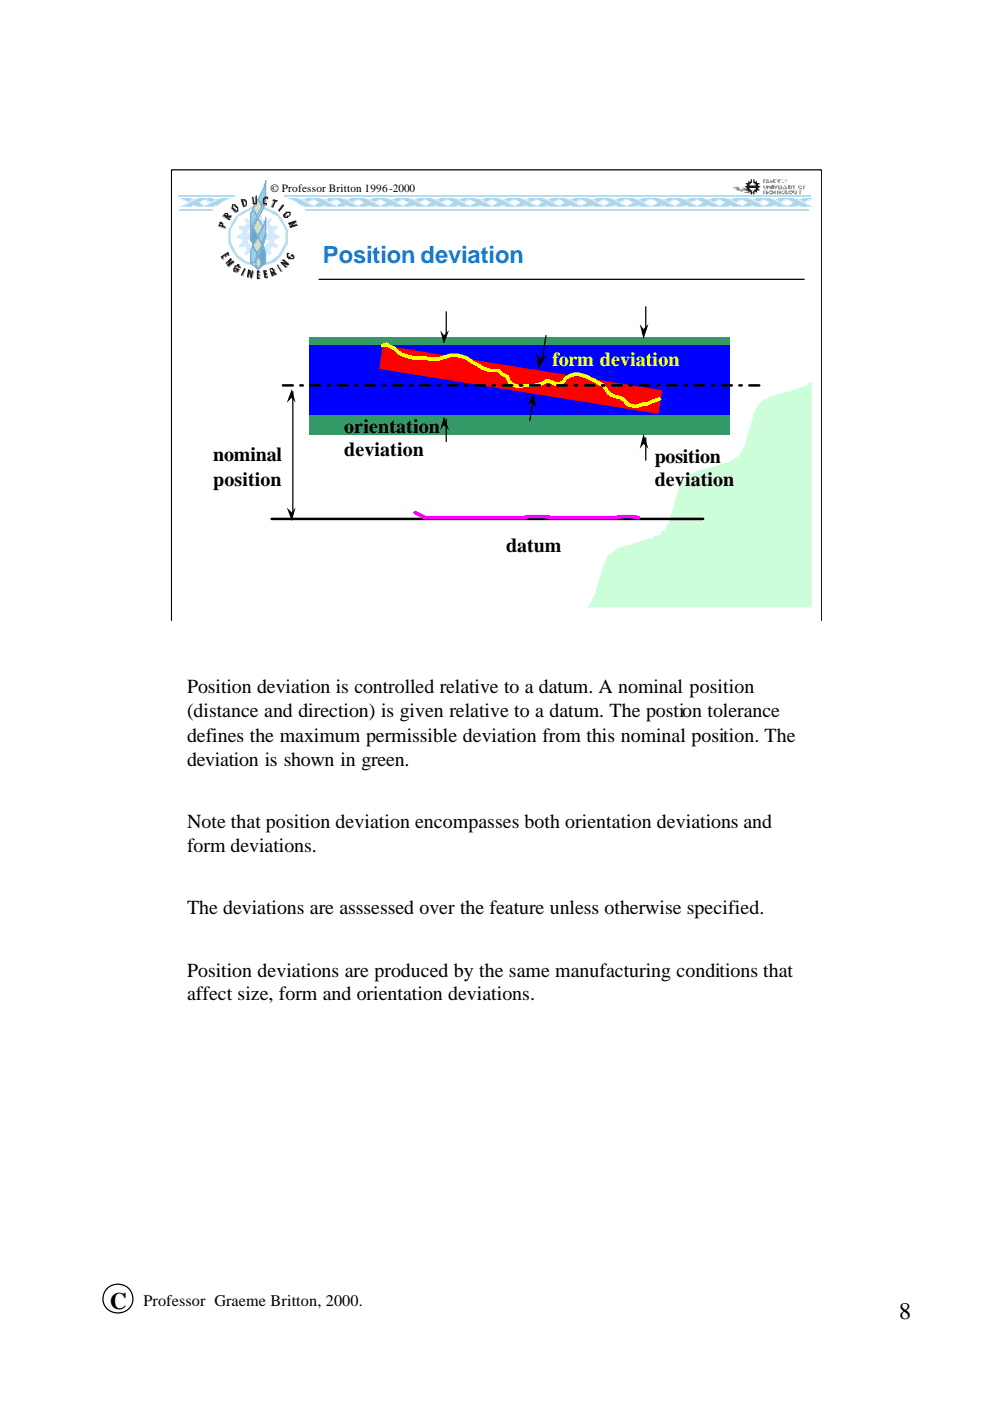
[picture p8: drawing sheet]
<svg xmlns="http://www.w3.org/2000/svg" width="210mm" height="297mm" viewBox="0 0 210 297" stroke-linecap="round" stroke-linejoin="round" font-family="sans-serif">
<defs><g id="words">
<text font-size="5" fill="#1e7bcc" x="68.5" y="55.7">Position deviation</text>
<g font-size="5">
<text x="23.3" y="277.5">C</text>
<text x="190.8" y="279.6">8</text>
</g>
<text font-size="4.2" fill="#ff0" x="117.2" y="77.7">form deviation</text>
<g font-size="4.2">
<text x="73" y="91.7">orientation</text>
<text x="45.2" y="97.8">nominal</text>
<text x="73" y="96.7">deviation</text>
<text x="138.9" y="98.1">position</text>
<text x="45.2" y="103.1">position</text>
<text x="138.9" y="103.1">deviation</text>
<text x="107.4" y="117.1">datum</text>
<text x="39.7" y="147">Position deviation is controlled relative to a datum. A nominal position</text>
<text x="39.7" y="152">(distance and direction) is given relative to a datum. The postion tolerance</text>
<text x="39.7" y="157.3">defines the maximum permissible deviation from this nominal position. The</text>
<text x="39.7" y="162.4">deviation is shown in green.</text>
<text x="39.7" y="175.6">Note that position deviation encompasses both orientation deviations and</text>
<text x="39.7" y="180.6">form deviations.</text>
<text x="39.7" y="193.9">The deviations are asssessed over the feature unless otherwise specified.</text>
<text x="39.7" y="207.1">Position deviations are produced by the same manufacturing conditions that</text>
<text x="39.7" y="212.1">affect size, form and orientation deviations.</text>
</g>
<text font-size="3.4" x="30.4" y="276.9">Professor Graeme Britton, 2000.</text>
<text font-size="2.4" x="57.4" y="40.7">© Professor Britton 1996-2000</text>
</g></defs>
<path d="M36.4 36h137.8v95.5h-137.8zM22.7 273.2a3.1 3.1 0 0 1 4.8 .2 3.1 3.1 0 0 1-1 4.7 3.1 3.1 0 0 1-4-.9 3.1 3.1 0 0 1 .2-4z" fill="none" stroke="#000" stroke-width=".26"/>
<path d="M36.5 36.4h137.6v95.3h-137.6z" fill="#fff"/>
<path d="M63.2 42.8l.8-.3 .3-.3h.5v-.2h2.9h-.5v.2h-.8v.3l-1.8 .8v.3l-1.6-.6h.2z" fill-rule="evenodd" fill="#abd7ed"/>
<path d="M62.7 43.8h.8v-.2h.5l.3-.3h.3v-.3h.5v-.2l.8-.3 .2-.3h.6v-.2h1h-.5v.2h-.8v.3l-1.3 .5v.3h-.5v.3h-.6l-.2 .2z" fill-rule="evenodd" fill="#edf4ff"/>
<path d="M65.4 43.8h.7l.3-.2h.5v-.3l1.9-.8v-.3h.8v-.2h2.9l-1.3 .2v.3h-.6v.3l-1.3 .5v.3h-.5l-.3 .2z" fill-rule="evenodd" fill="#abd7ed"/>
<path d="M67.2 43.8h1.1v-.2h.5l.3-.3h.2v-.3l1.3-.5v-.3h.8v-.2h1.1l-1.3 .2v.3h-.6v.3l-1.3 .5v.3h-.5l-.3 .2z" fill-rule="evenodd" fill="#edf4ff"/>
<path d="M70.1 43.8h.8l.3-.2h.5v-.3l.8-.3 .3-.2 .8-.3v-.3h.5l.2-.2h3l-1.4 .2v.3h-.5v.3h-.3l-1.8 1z" fill-rule="evenodd" fill="#abd7ed"/>
<path d="M72 43.8h.8l.2-.2h.6v-.3h.5v-.3l1.3-.5 .3-.3h.5v-.2h1.1l-1.4 .2v.3h-.5v.3h-.3l-1.8 1z" fill-rule="evenodd" fill="#edf4ff"/>
<path d="M74.9 43.8h.8l1.8-1h.3v-.3h.5v-.3h.5l.3-.2h2.9l-1.3 .2-.3 .3h-.2v.3h-.3l-1.8 1z" fill-rule="evenodd" fill="#abd7ed"/>
<path d="M76.7 43.8h.8l.3-.2h.5v-.3l1.9-.8v-.3h.8v-.2h1l-1.3 .2-.3 .3h-.2v.3h-.3l-1.8 1z" fill-rule="evenodd" fill="#edf4ff"/>
<path d="M79.6 43.8h.8l1.9-1h.2v-.3h.3l.3-.3h.5l.3-.2h2.9l-1.3 .2-.3 .3h-.3v.3h-.5v.2l-.8 .3-.8 .5z" fill-rule="evenodd" fill="#abd7ed"/>
<path d="M81.5 43.8h.8l.2-.2h.6v-.3l1.8-.8v-.3h.6l.2-.2h1.1l-1.3 .2-.3 .3h-.3v.3h-.5v.2l-.8 .3-.8 .5z" fill-rule="evenodd" fill="#edf4ff"/>
<path d="M84.4 43.8h.8v-.2h.5l.3-.3 .8-.3v-.2h.5v-.3h.3l.2-.3h.6l.2-.2h2.9l-1.3 .2-.2 .3-.8 .3v.2l-.8 .3-.3 .3h-.5v.2z" fill-rule="evenodd" fill="#abd7ed"/>
<path d="M86.3 43.8h.7l.8-.5 1.4-.5v-.3h.5v-.3h.5l.3-.2h1l-1.3 .2-.2 .3-.8 .3v.2l-.8 .3-.3 .3h-.5v.2z" fill-rule="evenodd" fill="#edf4ff"/>
<path d="M89.2 43.8h.8v-.2h.5l.3-.3h.2v-.3h.5v-.2l.8-.3 .3-.3h.5l.3-.2h2.6h-.5v.2h-.5l-.3 .3-.8 .3v.2h-.5v.3h-.3l-.2 .3h-.6v.2z" fill-rule="evenodd" fill="#abd7ed"/>
<path d="M91 43.8h.8l1.9-1h.2v-.3h.6v-.3h.5l.2-.2h.8h-.5v.2h-.5l-.3 .3-.8 .3v.2h-.5v.3h-.3l-.2 .3h-.6v.2z" fill-rule="evenodd" fill="#edf4ff"/>
<path d="M93.7 43.8h1v-.2h.5l.3-.3h.3v-.3h.5v-.2l.8-.3 .3-.3h.5v-.2h2.9h-.5v.2h-.6l-.2 .3-.8 .3v.2h-.5v.3h-.3l-.3 .3h-.5v.2z" fill-rule="evenodd" fill="#abd7ed"/>
<path d="M95.8 43.8h.8l.8-.5 .8-.3v-.2h.5v-.3h.3l.2-.3h.5l.3-.2h.8h-.5v.2h-.6l-.2 .3-.8 .3v.2h-.5v.3h-.3l-.3 .3h-.5v.2z" fill-rule="evenodd" fill="#edf4ff"/>
<path d="M98.7 43.8h.8v-.2h.5v-.3h.5v-.3h.6v-.2l.8-.3 .2-.3h.6v-.2h2.9h-.6v.2h-.8v.3l-1.3 .5v.3h-.5v.3h-.5v.2z" fill-rule="evenodd" fill="#abd7ed"/>
<path d="M100.5 43.8h.8v-.2h.6l.2-.3 .8-.3v-.2h.6v-.3h.2l.3-.3h.5l.3-.2h.8h-.6v.2h-.8v.3l-1.3 .5v.3h-.5v.3h-.5v.2z" fill-rule="evenodd" fill="#edf4ff"/>
<path d="M103.2 43.8h1v-.2h.6v-.3h.5v-.3l1.3-.5v-.3h.8v-.2h2.9h-.5v.2h-.8v.3l-.8 .3-.3 .2h-.2v.3h-.5v.3h-.6l-.2 .2z" fill-rule="evenodd" fill="#abd7ed"/>
<path d="M105.3 43.8h.8v-.2h.5l.3-.3 .8-.3v-.2l.8-.3 .2-.3h.6l.2-.2h.8h-.5v.2h-.8v.3l-1.3 .5v.3h-.5v.3h-.6l-.2 .2z" fill-rule="evenodd" fill="#edf4ff"/>
<path d="M137.3 43.8h.8l1.9-1h.2v-.3h.3l.3-.3h.5l.3-.2h2.9l-1.4 .2-.2 .3h-.3v.3h-.3l-1.8 1z" fill-rule="evenodd" fill="#abd7ed"/>
<path d="M139.2 43.8h.8l.2-.2h.6v-.3h.5v-.3l1.3-.5v-.3h.8v-.2h1.1l-1.4 .2-.2 .3h-.3v.3h-.3l-1.8 1z" fill-rule="evenodd" fill="#edf4ff"/>
<path d="M107.9 43.8h.8l.3-.2h.5v-.3h.6v-.3l1.3-.5v-.3h.8v-.2h2.9h-.5v.2h-.8v.3l-.8 .3-.3 .2-.8 .3v.3h-.5l-.3 .2z" fill-rule="evenodd" fill="#abd7ed"/>
<path d="M110.1 43.8h.8v-.2h.5l.3-.3h.2v-.3h.5v-.2l.8-.3 .3-.3h.5v-.2h1.1h-.5v.2h-.8v.3l-1.9 .8v.3h-.5l-.3 .2z" fill-rule="evenodd" fill="#edf4ff"/>
<path d="M142.1 43.8h.8l.8-.5 .8-.3v-.2h.5v-.3h.3l.2-.3h.5l.3-.2h2.9l-1.3 .2-.3 .3h-.2v.3h-.6v.2l-.8 .3-.7 .5z" fill-rule="evenodd" fill="#abd7ed"/>
<path d="M143.9 43.8h.8l.3-.2h.5v-.3l1.3-.5v-.3h.6v-.3h.8v-.2h1l-1.3 .2-.3 .3h-.2v.3h-.6v.2l-.8 .3-.7 .5z" fill-rule="evenodd" fill="#edf4ff"/>
<path d="M112.7 43.8h.8l.3-.2h.5v-.3l.8-.3 .3-.2 .8-.3v-.3h.5l.2-.2h3l-1.4 .2v.3l-1.8 .8v.3h-.5l-.3 .2z" fill-rule="evenodd" fill="#abd7ed"/>
<path d="M114.6 43.8h1v-.2h.6l1-.8 .8-.3 .3-.3h.5v-.2h1.1l-1.4 .2v.3l-1.8 .8v.3h-.5l-.3 .2z" fill-rule="evenodd" fill="#edf4ff"/>
<path d="M146.8 43.8h.8l.8-.5 .8-.3v-.2h.6v-.3h.2l.3-.3h.5l.3-.2h2.9l-1.3 .2-.3 .3h-.3v.3h-.5v.2h-.5v.3h-.3l-.3 .3h-.5v.2z" fill-rule="evenodd" fill="#abd7ed"/>
<path d="M148.7 43.8h.8l.3-.2h.5v-.3l1.8-.8v-.3h.6l.2-.2h1.1l-1.3 .2-.3 .3h-.3v.3h-.5v.2h-.5v.3h-.3l-.3 .3h-.5v.2z" fill-rule="evenodd" fill="#edf4ff"/>
<path d="M117.5 43.8h.8l.2-.2h.6v-.3l.8-.3 .2-.2h.3v-.3h.5v-.3h.5l.3-.2h2.9l-1.3 .2v.3h-.5v.3h-.3l-1.9 1z" fill-rule="evenodd" fill="#abd7ed"/>
<path d="M119.3 43.8h1.1v-.2h.5v-.3h.5v-.3l1.4-.5v-.3h.8v-.2h1l-1.3 .2v.3h-.5v.3h-.3l-1.9 1z" fill-rule="evenodd" fill="#edf4ff"/>
<path d="M151.6 43.8h.8v-.2h.5l.3-.3h.3v-.3h.5v-.2l.8-.3 .2-.3h.6v-.2h3.1l-1.3 .2-.2 .3-.8 .3v.2l-.8 .3-.3 .3h-.5v.2z" fill-rule="evenodd" fill="#abd7ed"/>
<path d="M153.5 43.8h.8l.7-.5 1.4-.5v-.3h.5v-.3h.5l.3-.2h1l-1.3 .2-.2 .3-.8 .3v.2l-.8 .3-.3 .3h-.5v.2z" fill-rule="evenodd" fill="#edf4ff"/>
<path d="M122.2 43.8h.8l1.9-1h.2v-.3h.3l.3-.3h.5l.3-.2h2.9l-1.3 .2-.3 .3h-.3v.3l-1.3 .5-.8 .5z" fill-rule="evenodd" fill="#abd7ed"/>
<path d="M124.1 43.8h.8l.2-.2h.6v-.3l1.8-.8v-.3h.6l.2-.2h1.1l-1.3 .2-.3 .3h-.3v.3l-1.3 .5-.8 .5z" fill-rule="evenodd" fill="#edf4ff"/>
<path d="M156.4 43.8h.8v-.2h.5l.3-.3h.2v-.3h.5v-.2l.8-.3 .3-.3h.5v-.2h2.9h-.5v.2h-.5l-.3 .3-.8 .3v.2h-.5v.3h-.3l-.2 .3h-.6v.2z" fill-rule="evenodd" fill="#abd7ed"/>
<path d="M158.2 43.8h.8l.8-.5 .8-.3v-.2h.5v-.3h.3l.3-.3h.5l.3-.2h.7h-.5v.2h-.5l-.3 .3-.8 .3v.2h-.5v.3h-.3l-.2 .3h-.6v.2z" fill-rule="evenodd" fill="#edf4ff"/>
<path d="M127 43.8h.8l.8-.5 .8-.3v-.2h.5v-.3h.3l.2-.3h.6l.2-.2h2.9l-1.3 .2-.2 .3h-.3v.3h-.5v.2l-.8 .3-.3 .3h-.5v.2z" fill-rule="evenodd" fill="#abd7ed"/>
<path d="M128.9 43.8h.7l.3-.2h.5v-.3l1.4-.5v-.3h.5v-.3h.8v-.2h1l-1.3 .2-.2 .3h-.3v.3h-.5v.2l-.8 .3-.3 .3h-.5v.2z" fill-rule="evenodd" fill="#edf4ff"/>
<path d="M160.9 43.8h1v-.2h.6l1-.8 .8-.3 .3-.3h.5v-.2h2.9h-.5v.2h-.5l-1.4 .8h-.2v.3h-.6v.3h-.5v.2z" fill-rule="evenodd" fill="#abd7ed"/>
<path d="M163 43.8h.8v-.2h.5l.3-.3 .8-.3v-.2h.5v-.3h.3l.2-.3h.6l.2-.2h.8h-.5v.2h-.5l-1.4 .8h-.2v.3h-.6v.3h-.5v.2z" fill-rule="evenodd" fill="#edf4ff"/>
<path d="M132 43.8h.8l.8-.5 .8-.3v-.2h.5v-.3h.3l.3-.3h.5l.3-.2h2.9l-1.4 .2-.2 .3h-.3v.3h-.5v.2l-.8 .3-.8 .5z" fill-rule="evenodd" fill="#abd7ed"/>
<path d="M133.9 43.8h.8l.2-.2h.6v-.3l1.8-.8v-.3h.5l.3-.2h1.1l-1.4 .2-.2 .3h-.3v.3h-.5v.2l-.8 .3-.8 .5z" fill-rule="evenodd" fill="#edf4ff"/>
<path d="M165.9 43.8h1.1v-.2h.5l1-.8 .8-.3 .3-.3h.5v-.2h2.9h-.5v.2h-.5l-.3 .3-.8 .3v.2h-.5v.3h-.5v.3h-.6v.2z" fill-rule="evenodd" fill="#abd7ed"/>
<path d="M168 43.8h.8l.8-.5 .8-.3v-.2h.5v-.3h.3l.2-.3h.6l.2-.2h.8h-.5v.2h-.5l-.3 .3-.8 .3v.2h-.5v.3h-.5v.3h-.6v.2z" fill-rule="evenodd" fill="#edf4ff"/>
<path d="M60.6 42h2.9l.3 .2h.5l.3 .3 .8 .3v.2l.7 .3 .3 .3h.5v.2h.8h-3.1l-.8-.5-.8-.3v-.2l-.8-.3-.3-.3z" fill-rule="evenodd" fill="#abd7ed"/>
<path d="M62.7 42h.8l.3 .2h.5l.3 .3 .8 .3v.2l.7 .3 .3 .3h.5v.2h.8h-1.3v-.2h-.5v-.3h-.5v-.3l-1.4-.5-.2-.3h-.6v-.2z" fill-rule="evenodd" fill="#edf4ff"/>
<path d="M65.4 42h2.9l.2 .2h.6l.2 .3h.3v.3h.5v.2l.8 .3 .8 .5h.8h-3.2l-.8-.5-.8-.3v-.2h-.5v-.3h-.3l-.2-.3z" fill-rule="evenodd" fill="#abd7ed"/>
<path d="M67.2 42h1.1l.2 .2h.6l.2 .3h.3v.3h.5v.2l.8 .3 .8 .5h.8h-1.3v-.2h-.6l-.2-.3h-.3v-.3h-.5v-.2l-.8-.3-.3-.3z" fill-rule="evenodd" fill="#edf4ff"/>
<path d="M70.1 42h2.9l.3 .2h.5v.3h.5v.3h.3l1.9 1h.8h-3.2l-1.9-1h-.2v-.3h-.3l-.3-.3z" fill-rule="evenodd" fill="#abd7ed"/>
<path d="M72 42h1l.3 .2h.5v.3h.5v.3h.3l1.9 1h.8h-1.4v-.2h-.5l-.3-.3h-.2v-.3h-.6v-.2l-.7-.3-.3-.3z" fill-rule="evenodd" fill="#edf4ff"/>
<path d="M74.9 42h2.9l.3 .2h.5v.3h.5v.3l1.3 .5v.3h.6l.2 .2h.8h-3.2l-1.8-1h-.3v-.3h-.5v-.3z" fill-rule="evenodd" fill="#abd7ed"/>
<path d="M76.7 42h1.1l.3 .2h.5v.3h.5v.3l1.3 .5v.3h.6l.2 .2h.8h-1.3l-.8-.5h-.3v-.3h-.5v-.2h-.5v-.3h-.3l-.2-.3z" fill-rule="evenodd" fill="#edf4ff"/>
<path d="M79.6 42h2.9v.2h.8v.3h.6v.3l1.3 .5v.3h.5l.3 .2h.8h-3.2l-.3-.2h-.5v-.3l-.8-.3-.2-.2-.8-.3v-.3h-.8v-.2z" fill-rule="evenodd" fill="#abd7ed"/>
<path d="M81.5 42h1v.2h.8v.3h.6v.3l1.3 .5v.3h.5l.3 .2h.8h-1.3l-.8-.5-.8-.3v-.2h-.6v-.3h-.2l-.3-.3z" fill-rule="evenodd" fill="#edf4ff"/>
<path d="M84.4 42h2.9v.2h.8v.3l1.3 .5v.3h.6v.3h.5l.3 .2h.7h-3.1l-.3-.2h-.5v-.3l-1.9-.8v-.3h-.8v-.2z" fill-rule="evenodd" fill="#abd7ed"/>
<path d="M86.3 42h1v.2h.8v.3l1.3 .5v.3h.6v.3h.5l.3 .2h.7h-1.3l-.8-.5-.8-.3v-.2h-.5v-.3h-.5v-.3z" fill-rule="evenodd" fill="#edf4ff"/>
<path d="M89.2 42h2.9v.2h.8v.3l1.3 .5v.3h.5v.3h.5v.2h.8h-3.1v-.2h-.6v-.3h-.5v-.3l-1.3-.5v-.3h-.8v-.2z" fill-rule="evenodd" fill="#abd7ed"/>
<path d="M91 42h1.1v.2h.8v.3l1.3 .5v.3h.5v.3h.5v.2h.8h-1l-.8-.5-1.3-.5v-.3h-.6v-.3h-.8v-.2z" fill-rule="evenodd" fill="#edf4ff"/>
<path d="M93.7 42h3.1v.2h.6l.2 .3 .8 .3 .3 .2h.3v.3h.5v.3h.5v.2h.8h-3.2v-.2h-.5v-.3h-.5v-.3h-.3l-.3-.2-.8-.3-.2-.3h-.5v-.2z" fill-rule="evenodd" fill="#abd7ed"/>
<path d="M95.8 42h1v.2h.6l.2 .3 .8 .3 .3 .2h.3v.3h.5v.3h.5v.2h.8h-1.1l-.2-.2h-.5v-.3l-1.9-.8v-.3z" fill-rule="evenodd" fill="#edf4ff"/>
<path d="M98.7 42h2.6l.3 .2h.5l.3 .3 .8 .3v.2h.5v.3h.3l.2 .3h.6v.2h.8h-3.2v-.2h-.5l-.3-.3h-.3v-.3l-1.3-.5-.3-.3h-.5v-.2z" fill-rule="evenodd" fill="#abd7ed"/>
<path d="M100.5 42h.8l.3 .2h.5l.3 .3 .8 .3v.2h.5v.3h.3l.2 .3h.6v.2h.8h-1.4v-.2h-.5v-.3l-1.8-.8v-.3h-.8v-.2z" fill-rule="evenodd" fill="#edf4ff"/>
<path d="M103.2 42h2.9l.3 .2h.5l.3 .3 .7 .3v.2h.6v.3h.2l.3 .3h.5v.2h.8h-3.1v-.2h-.6l-.2-.3h-.3v-.3h-.5v-.2l-.8-.3-.3-.3z" fill-rule="evenodd" fill="#abd7ed"/>
<path d="M105.3 42h.8l.3 .2h.5l.3 .3 .7 .3v.2h.6v.3h.2l.3 .3h.5v.2h.8h-1.3v-.2h-.5v-.3h-.6v-.3l-1.3-.5-.2-.3h-.6v-.2z" fill-rule="evenodd" fill="#edf4ff"/>
<path d="M137.3 42h2.9v.2h.8v.3h.6v.3l1.3 .5v.3h.5l.3 .2h.8h-3.2l-.3-.2h-.5v-.3l-1.3-.5v-.3h-.6v-.3z" fill-rule="evenodd" fill="#abd7ed"/>
<path d="M139.2 42h1v.2h.8v.3h.6v.3l1.3 .5v.3h.5l.3 .2h.8h-1.4l-.8-.5-.7-.3v-.2l-.8-.3-.3-.3z" fill-rule="evenodd" fill="#edf4ff"/>
<path d="M107.9 42h3l.2 .2h.6l.2 .3h.3v.3h.5v.2l.8 .3 .8 .5h.8h-3.2v-.2h-.5l-.3-.3-.8-.3v-.2l-.8-.3-.2-.3z" fill-rule="evenodd" fill="#abd7ed"/>
<path d="M110.1 42h.8l.2 .2h.6l.2 .3h.3v.3h.5v.2l.8 .3 .8 .5h.8h-1.3v-.2h-.6l-.2-.3h-.3v-.3l-1.3-.5-.3-.3h-.5v-.2z" fill-rule="evenodd" fill="#edf4ff"/>
<path d="M142.1 42h2.9v.2h.8v.3l1.8 .8v.3h.6l.2 .2h.8h-3.2l-.2-.2h-.5v-.3l-.8-.3-.3-.2h-.3v-.3h-.5v-.3h-.8v-.2z" fill-rule="evenodd" fill="#abd7ed"/>
<path d="M143.9 42h1.1v.2h.8v.3l1.8 .8v.3h.6l.2 .2h.8h-1.3l-.8-.5-.8-.3v-.2h-.5v-.3h-.3l-.2-.3z" fill-rule="evenodd" fill="#edf4ff"/>
<path d="M112.7 42h2.9l.3 .2h.5l.3 .3h.2v.3h.3l1.9 1h.8h-3.2l-.8-.5-.8-.3v-.2h-.5v-.3h-.3l-.3-.3z" fill-rule="evenodd" fill="#abd7ed"/>
<path d="M114.6 42h1l.3 .2h.5l.3 .3h.2v.3h.3l1.9 1h.8h-1.4v-.2h-.5l-.3-.3h-.2v-.3h-.6v-.2l-.7-.3-.3-.3z" fill-rule="evenodd" fill="#edf4ff"/>
<path d="M146.8 42h3v.2h.7v.3l1.9 .8v.3h.5v.2h1.1h-3.2l-.3-.2h-.5v-.3l-1.8-.8v-.3h-.8v-.2z" fill-rule="evenodd" fill="#abd7ed"/>
<path d="M148.7 42h1.1v.2h.7v.3l1.9 .8v.3h.5v.2h1.1h-1.3l-1.9-1h-.3v-.3h-.2l-.3-.3z" fill-rule="evenodd" fill="#edf4ff"/>
<path d="M117.5 42h2.9l.2 .2h.6v.3h.5v.3h.5v.2l.8 .3 .8 .5h.8h-3.2l-1.8-1h-.3v-.3h-.2l-.3-.3z" fill-rule="evenodd" fill="#abd7ed"/>
<path d="M119.3 42h1.1l.2 .2h.6v.3h.5v.3h.5v.2l.8 .3 .8 .5h.8h-1.3v-.2h-.5l-.3-.3h-.3v-.3h-.5v-.2l-.8-.3-.3-.3z" fill-rule="evenodd" fill="#edf4ff"/>
<path d="M151.6 42h2.9v.2h.5l.3 .3 1.3 .5v.3h.6v.3h.5v.2h1h-3.4v-.2h-.5v-.3h-.5v-.3l-1.4-.5v-.3h-.8v-.2z" fill-rule="evenodd" fill="#abd7ed"/>
<path d="M153.5 42h1v.2h.5l.3 .3 1.3 .5v.3h.6v.3h.5v.2h1h-1.3l-1.8-1h-.3v-.3h-.5v-.3z" fill-rule="evenodd" fill="#edf4ff"/>
<path d="M122.2 42h2.9v.2h.8v.3h.6v.3l1.3 .5v.3h.5l.3 .2h.8h-3.2l-.3-.2h-.5v-.3l-1.3-.5v-.3h-.5v-.3z" fill-rule="evenodd" fill="#abd7ed"/>
<path d="M124.1 42h1v.2h.8v.3h.6v.3l1.3 .5v.3h.5l.3 .2h.8h-1.3l-.8-.5-.8-.3v-.2h-.6v-.3h-.2l-.3-.3z" fill-rule="evenodd" fill="#edf4ff"/>
<path d="M156.4 42h2.9v.2h.5l.3 .3 1.3 .5v.3h.3l.2 .3h.6v.2h.7h-3.1v-.2h-.6v-.3h-.5v-.3h-.3l-1.3-.8h-.5v-.2z" fill-rule="evenodd" fill="#abd7ed"/>
<path d="M158.2 42h1.1v.2h.5l.3 .3 1.3 .5v.3h.3l.2 .3h.6v.2h.7h-1l-.3-.2h-.5v-.3l-1.9-.8v-.3h-.8v-.2z" fill-rule="evenodd" fill="#edf4ff"/>
<path d="M127 42h2.9v.2h.8v.3l1.9 .8v.3h.5l.2 .2h.8h-3.1l-.3-.2h-.5v-.3l-1.3-.5v-.3h-.6v-.3h-.8v-.2z" fill-rule="evenodd" fill="#abd7ed"/>
<path d="M128.9 42h1v.2h.8v.3l1.9 .8v.3h.5l.2 .2h.8h-1.3l-1.3-.8h-.3v-.2h-.5v-.3h-.3l-.2-.3z" fill-rule="evenodd" fill="#edf4ff"/>
<path d="M160.9 42h2.9l.2 .2h.6l.2 .3 .8 .3v.2h.6v.3h.2l.3 .3h.5v.2h.8h-3.2v-.2h-.5l-.3-.3h-.2v-.3h-.6v-.2l-.7-.3-.3-.3z" fill-rule="evenodd" fill="#abd7ed"/>
<path d="M163 42h.8l.2 .2h.6l.2 .3 .8 .3v.2h.6v.3h.2l.3 .3h.5v.2h.8h-1l-.3-.2h-.5v-.3l-1.9-.8v-.3h-.8v-.2z" fill-rule="evenodd" fill="#edf4ff"/>
<path d="M132 42h2.9v.2h.8v.3l1.9 .8v.3h.5l.3 .2h.8h-3.2l-.3-.2h-.5v-.3l-.8-.3-.3-.2-.8-.3v-.3z" fill-rule="evenodd" fill="#abd7ed"/>
<path d="M133.9 42h1v.2h.8v.3l1.9 .8v.3h.5l.3 .2h.8h-1.4l-.7-.5-.8-.3v-.2h-.6v-.3h-.2l-.3-.3z" fill-rule="evenodd" fill="#edf4ff"/>
<path d="M165.9 42h3.2v.2h.5l.3 .3 1.3 .5v.3h.2l.3 .3h.5v.2h.8h-3.1v-.2h-.6l-.2-.3h-.3v-.3h-.5v-.2l-.8-.3-.3-.3h-.5v-.2z" fill-rule="evenodd" fill="#abd7ed"/>
<path d="M168 42h1.1v.2h.5l.3 .3 1.3 .5v.3h.2l.3 .3h.5v.2h.8h-1l-.3-.2h-.5v-.3l-1.9-.8v-.3h-.8v-.2z" fill-rule="evenodd" fill="#edf4ff"/>
<path d="M60.3 41.6h111.7M64.8 44.5h106.9" fill="none" stroke="#b7dced" stroke-width=".26"/>
<path d="M42.3 42h2.9v.2h.6v.3h.5v.3h.5v.2h.3l-1.6 .6v-.3h-.5v-.3h-.3l-.3-.2h-.5v-.3h-.2l-.3-.3h-.5v-.2z" fill-rule="evenodd" fill="#abd7ed"/>
<path d="M42.3 42h.8l.3 .2h.5l.3 .3h.2v.3h.6v.2l.8 .3 .2 .3h.6v.2h.8h-1.4v-.2h-.5l-.3-.3h-.2v-.3l-1.3-.5-.3-.3h-.5v-.2z" fill-rule="evenodd" fill="#edf4ff"/>
<path d="M37.6 42h2.9v.2h.5l.3 .3 1.3 .5v.3h.3l.2 .3h.6v.2h1h-3.2l-.2-.2h-.6v-.3h-.5v-.3l-1.3-.5-.3-.3h-.5v-.2z" fill-rule="evenodd" fill="#abd7ed"/>
<path d="M37.6 42h.8l.2 .2h.6l.2 .3 .8 .3v.2l.8 .3 .3 .3h.5v.2h.8h-1.1l-.2-.2h-.6v-.3h-.5v-.3l-1.3-.5-.3-.3h-.5v-.2z" fill-rule="evenodd" fill="#edf4ff"/>
<path d="M42.3 43.8h.8v-.2h.6l.2-.3h.3v-.3h.5v-.2l.8-.3 .3-.3h.5v-.2h2.9h-.5v.2h-.5l-.3 .3-1.3 .5v.3h-.3l-.3 .3h-.5v.2z" fill-rule="evenodd" fill="#abd7ed"/>
<path d="M42.3 43.8h.8v-.2h.6l.2-.3h.3v-.3h.5v-.2l.8-.3 .3-.3h.5v-.2h1.1h-.6v.2h-.8v.3l-1.8 .8v.3h-.5v.2z" fill-rule="evenodd" fill="#edf4ff"/>
<path d="M37.6 43.8h.8v-.2h.5l.3-.3h.2v-.3h.6v-.2l.7-.3 .3-.3h.5l.3-.2h2.9l-1.3 .2-.3 .3-.8 .3v.2h-.5v.3h-.3l-.2 .3h-.6v.2z" fill-rule="evenodd" fill="#abd7ed"/>
<path d="M37.6 43.8h.8v-.2h.5l.3-.3h.2v-.3h.6v-.2l.7-.3 .3-.3h.5l.3-.2h.8h-.5v.2h-.6l-.2 .3-.8 .3-.3 .2h-.2v.3h-.6v.3h-.5l-.3 .2z" fill-rule="evenodd" fill="#edf4ff"/>
<path d="M37.8 41.6h11.9M38.1 44.5h7.1" fill="none" stroke="#b7dced" stroke-width=".26"/>
<path d="M50 46.2l.3-.3h.2l.6-.7 1.3-.6 .3-.2h.5l.2-.3h2.7l.3 .3h.5l.2 .2 1.4 .6 .5 .5v.2h.3l.2 .3v.3l.6 .5v.3l.5 .8v.5l.3 .3v2.6l-.3 .3v.5l-.3 .3-.2 .8-1.1 1v.3l-1.1 .8-.8 .2-.2 .3h-.8l-.5 .3h-1.9l-.3-.3h-.7l-.3-.3-.8-.2-.5-.6h-.3v-.2l-1.3-1.3-.3-.8-.3-.3v-.5l-.2-.3v-2.6l.2-.3v-.5l.3-.3 .3-.8 .5-.5z" fill-rule="evenodd" fill="#fff"/>
<g fill="#b7dced">
<path d="M54.8 43.8h1.3l2.4 1.1 .8 .8 .8 1 1 2.2v1.3h-.5v-1.3l-1.6-3-1.9-1-1.3-.5h-1z"/>
<path d="M60.6 50.2h.5v1.3l-1 2.1a4.6 4.6 0 0 1-4 2.7l-1.3 .2v-.5l1-.3a5.5 5.5 0 0 0 4.8-5.5z"/>
<path d="M48.4 50.2h.5v1a6.3 6.3 0 0 0 3.5 4.3l2.4 .5v.5a6.8 6.8 0 0 1-6.4-5z"/>
<path d="M50.3 45.7l1-.8 2.1-1.1h1.4v.6h-1.1l-1.3 .5-1.9 1-1.6 3v1.3h-.5v-1.3l1.1-2.2z"/>
</g>
<path d="M51.9 46.5h.2l.3-.3 .8 .8v-.3h.5l.3-1h.5v2.1h-.8v.3h-.5v.2h-.3v.3l-.2 .3v.2h-.3v.3h4.7v-.3h-.2v-.2l-.3-.3v-.3h-.2v-.2h-.6v-.3h-.8v-2.1h.6v1h.8v.3l.7-.8 .3 .3h.3l-.6 1h.3v.3h.3v.3l1-.3v.3l.3 .2-.8 .6v.5h.3v.3l.8 .2v.5l-.8 .3-.3 .3v.5l.8 .5-.3 .3v.3l-1-.3-.3 .3v.2h-.3l.6 1.1h-.3l-.3 .3-.7-.8h-.3v.2h-.5v1.1h-.6v-2.1h.6v-.3h.5v-.3h.3l.2-.2v-.3h.3v-.3h.2v-.2h-4.7l.3 .2v.3h.2v.3l.3 .2h.2v.3h.6v.3h.5v2.1h-.5l-.3-1.1h-.3v-.2h-.2l-.8 .8-.3-.3h-.2l.5-1.1h-.3v-.5l-1.3 .3v-.3l-.3-.3 .8-.5v-.8l-1-.3v-.5l.8-.2 .2-.3v-.5l-.8-.6 .3-.2v-.3l1.1 .3v-.3h.2v-.3h.3z" fill-rule="evenodd" fill="#d2ebfe"/>
<path d="M53.2 46.2v.8l.2 .3v.5l1.1 1.9v.2l.5 .5 .3 .8 .5 .8v.6l.3 .2v.3h.3v2.6l-1.6 1.4 .2-.3v-.5h.3v-.8l-.3-.3v-.8l-.8-1.3v-.3l-.5-.5v-.5h-.3v-.6l-.2-.2z" fill-rule="evenodd" fill="#6ab3cb"/>
<path d="M53.2 46.2v.8l2.6 5.3 .3 .3v.5l.3 .5v2.1l-1.6 1.4 .5-.8v-.8l-.3-1.1-1-1.6-.3-1-.5-.8z" fill="none" stroke="#7eadd1" stroke-width=".26"/>
<path d="M56.4 46.2v4.8l-1.4 2.4v.5h-.2v.3l-.3 .2v.8h-.3v.8l.6 .8v.3l-1.6-1.4v-2.6h.2v-.5l.3-.3 .8-1.9 .5-.5v-.2l.8-1.4v-.5l.6-.8z" fill-rule="evenodd" fill="#95ceea"/>
<path d="M56.4 46.2v4l-.6 1.8-.5 .8-.3 1.1-.5 .8-.3 .8 .6 1.6-1.6-1.4v-2.6l2.9-5.6z" fill="none" stroke="#7eadd1" stroke-width=".26"/>
<path d="M56.4 38.3v4.7l-.6 .8v.6l-.8 1.3v.2l-.5 .6v.2l-1.1 1.9v.5h-.2v1.1v-5h.2v-.6l.3-.2 .8-1.9 .5-.5v-.3l.8-1.3v-.5l.6-.8z" fill-rule="evenodd" fill="#95ceea"/>
<path d="M56.4 38.3v4.5l-.3 .2v.6l-2.9 5.5v1.1v-5l.2-.3 2.7-5.3z" fill="none" stroke="#7eadd1" stroke-width=".26"/>
<path d="M54.8 42.2v.3h.2v.5h.3v.3l.5 .8v.3h-.2v.5h-.3v.5h-.3v.5h-.2v.3v-.3h-.3v-.5h-.3v-.5h-.2v-.3h-.3v-.8h.3l.2-.8h.3v-.5h.3z" fill-rule="evenodd" fill="#c0e8b5"/>
<path d="M54.8 42.2v.3l.5 .5v.3l.5 .8-.2 .3v.5l-.8 1v.3l-1.1-1.8v-.6h.3v-.2z" fill="none" stroke="#7eadd1" stroke-width=".26"/>
<path d="M56.4 41.5v1.5l-.6 .8v.6l-.8 1.3v.2l-.5 .6v.2l-1.1 1.9v.5h-.2v1.1v-1.6l.2-.3v-.5l1.1-1.9v-.2l.5-.5 .3-.8 .5-.8v-.6l.3-.2v-.3h.3z" fill-rule="evenodd" fill="#dff2fe"/>
<path d="M56.4 41.5v1.3l-.3 .2v.6l-2.9 5.5v1.1v-1.9l.2-.2 2.7-5.3z" fill="none" stroke="#7eadd1" stroke-width=".26"/>
<path d="M54.8 50.2v.2h.2v.6h.3v.5h.3v.5h.2v.3h-.2v.5h-.3v.6h-.3v.5h-.2v.3l-.6-1.4h-.2v-.5h-.3v-.5h.3v-.6h.2l.3-.8h.3z" fill-rule="evenodd" fill="#dff2fe"/>
<path d="M54.8 50.2l.5 1.3h.3v.3l.2 .2-.2 .3-.8 1.9-.3-.8-.5-.6v-.2a.66 .66 0 0 1 0-1.1v-.3h.2v-.2z" fill="none" stroke="#1a87b1" stroke-width=".26"/>
<path d="M54.8 50.2v.2h.2v.6h.3v.5h.3v.5h.2v.3h-.2v.5h-.3v.6h-.3v.5h-.2v.3l-.6-1.4h-.2v-.5h-.3v-.5h.3v-.6h.2l.3-.8h.3z" fill-rule="evenodd" fill="#c0e8b5"/>
<path d="M54.8 50.2l.5 1.3h.3v.3l.2 .2-.2 .3-.8 1.9-.3-.8-.5-.6v-.2a.66 .66 0 0 1 0-1.1v-.3h.2v-.2z" fill="none" stroke="#7eadd1" stroke-width=".26"/>
<path d="M54.8 46.2v.3h.2v.5h.3v.3l.5 .8v.2h-.2v.6h-.3v.5h-.3v.5h-.2v.3v-.3h-.3v-.5h-.3v-.5h-.2v-.3h-.3v-.8h.3l.2-.8h.3v-.5h.3z" fill-rule="evenodd" fill="#c0e8b5"/>
<path d="M54.8 46.2v.3l.5 .5v.3l.5 .8-.2 .2-.8 1.9-1.1-1.9v-.5h.3v-.3z" fill="none" stroke="#7eadd1" stroke-width=".26"/>
<path d="M54.8 54.2v.2h.2v.8h.3v1.1h-.3v.5h-.2v.3v-.3h-.3v-.5h-.3v-1.1h.3v-.8h.3z" fill-rule="evenodd" fill="#c0e8b5"/>
<path d="M54.8 54.2v.2l.5 .8v1.1l-.5 .8a1.92 1.92 0 0 1 0-2.7z" fill="none" stroke="#7eadd1" stroke-width=".26"/>
<path d="M56.4 49.4v1.6l-.3 .2v.3l-.8 1.3v.6l-.5 .5v.5l-.6 .8v1.1l.6 .8-1.6-1.4h.8v-.2l.2-.3v-.8l1.6-2.9v-.5h.3v-.6l.3-.2z" fill-rule="evenodd" fill="#dff2fe"/>
<path d="M56.4 49.4v.8l-.6 1.8-.5 .8-1.1 2.7v.8l.6 .8-1.6-1.4h.8l.8-2.3 .5-.8z" fill="none" stroke="#7eadd1" stroke-width=".26"/>
<g fill="#a3a3a3">
<path d="M47.6 45.7h.6v.2z"/>
<path d="M57.7 57.3h.2v.3z"/>
<path d="M61.1 53.6h.3v.3h-.3v.3h.3v.2h.2v.3h.6v-.5h-.3v.2l-.3-.2 .3-.3h.3v.3h.2v.7h-1v-.2h-.3v-.3h-.2v-.5h.2z" fill-rule="evenodd"/>
<path d="M59.8 55.5l1.1 .2-.8-.5 .2-.3 1.1 1.1v.3l-1.1-.3 .8 .5-.2 .3-1.4-1.1z" fill-rule="evenodd"/>
<path d="M58.7 56.3l.3-.3 1.1 1.6h-.3z" fill-rule="evenodd"/>
<path d="M57.1 57.1h.6v-.3h.2v.3h.3v.2h.3v.3h-.3l.5 .5-.2 .3-.6-.5 .3 .5-.3 .2z" fill-rule="evenodd"/>
<path d="M55.8 57.3h.8v.3h-.2v.5l.2-.2 .3 .5h-.3v.2h.3v.3l-.5 .3z" fill-rule="evenodd"/>
<path d="M54.5 57.6h.8v.3h-.5l.2 .2h.3v.3l-.3 .2v.3h.3v.3h-.8z" fill-rule="evenodd"/>
<path d="M52.9 57.3h.3l.2 1.1v-1.1l.6 .3-.6 1.6h-.2l-.3-1.1v.8h-.5z" fill-rule="evenodd"/>
<path d="M51.9 57.1h.2l-.5 1.5-.5-.2z" fill-rule="evenodd"/>
<path d="M49.7 56.8h.3v-.3h.3v-.2h.5v.2h.3v.6l-.3-.3v-.3h-.5v.6h-.3v.5h.3v-.5l.5 .2v.3h-.3v.3h-.8v-.3h-.2v-.3h.2z" fill-rule="evenodd"/>
<path d="M47.9 56l1.3-1.1-.3 1.1 .6-.5 .2 .2-1.3 1.1 .5-1.3-.7 .8z" fill-rule="evenodd"/>
<path d="M46.8 54.4l1.6-.8 .3 .6-.3 .2v-.2l-.5 .2h.3l-.3 .3-.3-.3-.2 .3 .2 .2-.2 .3z" fill-rule="evenodd"/>
<path d="M61.1 47.3l1.6-.6v.3l-.8 .8 1.1-.5v.2l-1.6 .8v-.2l.8-.8-1.1 .2z" fill-rule="evenodd"/>
<path d="M60.1 45.4h.2v-.2h.3v-.3h1v.8h-.2v.2h-.3v.3h-.8v-.3h-.2z" fill-rule="evenodd"/>
<path d="M59.8 43.3l.3 .3-.8 1.3-.3-.3z" fill-rule="evenodd"/>
<path d="M57.9 42.2l.8 .3v.5l-.2-.2-.8 1.3-.3-.3 .5-1-.2-.3z" fill-rule="evenodd"/>
<path d="M55.6 42.2h.2v-.2h.3v-.3h.5v.5h-.5v.3h-.3v.3h.3v.5h.3v.3h-.6v-.6h-.2z" fill-rule="evenodd"/>
<path d="M53.4 41.7h.3v1.3h.5l-.2-1.3h.2l.3 1.3v.3h-.3v.3h-.5v-.3h-.3z" fill-rule="evenodd"/>
<path d="M51.3 42.2h.6v.3h.2v.3l.3 .2v.6l-.8 .5-.5-1.6h.2z" fill-rule="evenodd"/>
<path d="M48.9 43.8h.3v-.2h.8v.2h.3v.3l.2 .3v.5h-.2v.3h-.6v-.3h-.2v-.3h-.3v-.2h-.3z" fill-rule="evenodd"/>
<path d="M47.4 45.4h1v.5h.8l-.3 .3h-.7l.5 .3v.2l-1.6-.8z" fill-rule="evenodd"/>
<path d="M46.6 47.3h.5v.2h.3v.6l.5 .2v.3l-1.6-.5v-.6h.3z" fill-rule="evenodd"/>
<path d="M60.3 45.7h.3v-.3h.3v-.2h.5v.2h-.3v.3h-.2v.2h-.6z" fill-rule="evenodd"/>
<path d="M51.3 42.8h.3v-.3v.3h.3v.5h.2v.3h-.2z" fill-rule="evenodd"/>
<path d="M49.2 43.8h.5v.3h.3v.3h.3v.2h-.3v.3v-.3h-.5v-.5h-.3z" fill-rule="evenodd"/>
<path d="M46.6 47.8h.2v-.3v.3h.3v.3z" fill-rule="evenodd"/>
</g>
<g fill="#1c1c1c">
<path d="M60.9 53.6h.5v.3h-.3v.5h.5v.3h.6v-.3h-.3v-.2v.2l-.3-.2 .3-.3h.3v.3h.2v.5l-.2 .2h-1.1v-.2h-.2z" fill-rule="evenodd"/>
<path d="M59.8 55.2l.3-.3 1.3 1.1-.3 .3-1-.3 .8 .5-.3 .3-1.1-1.1v-.2l1.1 .2z" fill-rule="evenodd"/>
<path d="M58.7 56l1.1 1.6h-.3l-.8-1.3z" fill-rule="evenodd"/>
<path d="M57.4 56.8h.5v.3h.3v.5l.5 .5-.2 .3-.8-.5 .5 .5-.5 .2-.6-1.5z" fill-rule="evenodd"/>
<path d="M55.8 57.3h.8v.3h-.2v.3h.2l-.2 .7h.5v.3h-.8z" fill-rule="evenodd"/>
<path d="M54.5 57.3h.5v.6h-.2v.2h.2v.3h-.2v.5l.2-.3v.6h-.5z" fill-rule="evenodd"/>
<path d="M52.7 57.1l.5 .2v1.1l.2-1.1h.3l-.3 1.6h-.2l-.3-1-.2 1-.3-.3z" fill-rule="evenodd"/>
<path d="M51.9 56.8l.2 .3-.8 1.3h-.2z" fill-rule="evenodd"/>
<path d="M49.7 56.3h.6v-.3h.5v.5h.3v.3h-.6v-.5v.2h-.5v.6h-.3v.2h.6l-.3-.2 .3-.3 .5 .3v.2h-.3v.3h-1v-.8h.2z" fill-rule="evenodd"/>
<path d="M47.9 55.7l1-1 .3 .2-.5 .8 .8-.5 .2 .3-1.3 1-.2-.2 .5-.8-.8 .5z" fill-rule="evenodd"/>
<path d="M46.8 54.4l1.6-1 .3 .8h-.3l-.2-.3-.3 .3 .3 .2h-.3l-.3-.2-.5 .7z" fill-rule="evenodd"/>
<path d="M61.1 47.3l1.6-.6 .3 .3-1.1 .8 1.1-.3 .2 .3-1.6 .5-.2-.2 .8-.8-.8 .5z" fill-rule="evenodd"/>
<path d="M60.1 45.4h.2v-.2h.3v-.3h1v.8h-.2v.2h-.3v.3h-.8v-.3h-.2z" fill-rule="evenodd"/>
<path d="M60.1 43.3l.2 .3-1 1.3-.3-.3z" fill-rule="evenodd"/>
<path d="M57.9 42.2l1.1 .3-.3 .3h-.2l-.6 1.3-.2-.3 .5-1-.3-.3z" fill-rule="evenodd"/>
<path d="M55.8 42h.3v-.3h.8v.5h-.3v-.2h-.2v.2h-.3v.8h.5v.6h-.2v-.3h-.6z" fill-rule="evenodd"/>
<path d="M53.4 41.7h.3l.3 1.3h.2v-1.5h.3v1.8h-.8z" fill-rule="evenodd"/>
<path d="M51.1 42.2h1v.3h.3v1.1h-.3v.2h-.5z" fill-rule="evenodd"/>
<path d="M49.2 43.3h.8v.3h.3v.2h.2v1.1h-.8v-.3h-.2v-.2h-.3z" fill-rule="evenodd"/>
<path d="M47.6 45.2h.8v.5h.8l-.3 .5-.7-.3 .7 .6-.2 .2-1.3-1 .2-.3z" fill-rule="evenodd"/>
<path d="M46.6 47h.5v.3h.3v.5l.5 .3v.2l-1.6-.5 .3-.3z" fill-rule="evenodd"/>
</g>
<g fill="#fff">
<path d="M47.6 45.4h.6v.3z"/>
<path d="M46.6 47.5h.5v.3z"/>
<path d="M60.6 45.4h.3v-.2h.5v.5h-.5v.2h-.3z" fill-rule="evenodd"/>
<path d="M51.6 42.5h.3v.3h.2v.8h-.2z" fill-rule="evenodd"/>
<path d="M49.5 43.6h.2v.2h.3v.3h.3v.5h-.3v-.2h-.3v-.3h-.2z" fill-rule="evenodd"/>
<path d="M57.4 57.1h.3v.2h.2v.3h-.2l-.3-.3z" fill-rule="evenodd"/>
</g>
<path d="M161.4 85.1l1.3-.5 .5-.6h.8l.8-.5h.8l.8-.2 .3-.3h1l.3-.3 1.9-.5 .2-.3h.6l1.5-1v47.9h-47.6l1.1-1.4v-.5l.8-1.3v-.8l.5-1.3v-.6l.3-.2v-.6l.2-.2v-.8l.6-1.6 .2-.3 .6-1.3 1.5-1.3h.3l.8-.5 1.6-.6h.8l.2-.2h.6l.2-.3h.6l.2-.3h.6l1.3-.5h.5l.8-.5 1.1-.3 .5-.8h.3l.2-.2 .3-.8 .5-.6 1.3-3.9v-.8l1.1-3.2 .3-.3v-.2l.8-.8v-.3l.5-.5 1.3-.5 .5-.6h.6l.2-.2h.6l.2-.3h.6l.5-.3h.8l.2-.2 1.4-.3 .2-.3h.6l.2-.2h.8l.8-.6h.3l1.3-1v-.3l.5-.5 .8-1.9 .3-.8v-.7l.2-.3v-.5l1.1-3v-.7l.5-.6v-.5l.3-.3v-.2l.8-.8z" fill-rule="evenodd" fill="#ccffd9"/>
<path d="M67.7 59.2h102.9" fill="none" stroke="#000" stroke-width=".26"/>
<path d="M155.8 39.6l.6 .3-.3-.3 .8 .3v.2h-.3h1.9h-.8v-.2l-1.3-.3 .8 .3h.2v-.3l.3 .3h.5v.2l.3-.2 .2 .2h.3v.3h.8h-.3v.3h.8h-.5v.2h.5h-.8l.6 .3h-.3l-.8-.5h.3v-.3h-1.9l.3 .3h1l.8 .5h-.2l-.3-.3h-1v-.2h-.8v-.3h-1.1h.5h-.2v-.3h-.6l-.2-.2 .5 .2v-.2h-.5z" fill-rule="evenodd" fill="#8b8b8b"/>
<path d="M158.7 38.3l.3 .2h.3v-.5h.2v.8h-.2v.3h-.3v.2h-.3h1.9h-.3v-.2h-.2v-.3h-.3v-.8h.3v.5h.2l.3-.2v.5h.5v.3h-.2v.2l.5 .3-.5 .3v.2h.2v.3h-.5v.5l-.3-.2h-.2v.5h-.3v-.8h.3v-.3h.2v-.2h.3h-1.9h.3v.2h.3v.3h.2v.8h-.2v-.5h-.3l-.3 .2v-.5h-.5v-.3h.3v-.2l-.5-.3 .5-.3v-.2h-.3v-.3h.5z" fill-rule="evenodd" fill="#1c1c1c"/>
<g fill="#8b8b8b">
<path d="M169.3 40.4h.3v.3l.3-.3h.2l-.2 .3v.5h-.3v-.5z" fill-rule="evenodd"/>
<path d="M168.3 40.4h.8v.3h-.3v-.3h-.3v.5h.3v-.2h.3v.5h-.6v-.3h-.2z" fill-rule="evenodd"/>
<path d="M167.2 40.7l.3-.3h.8v.5h-.3v.3h-.5v-.3h-.3z" fill-rule="evenodd"/>
<path d="M166.7 40.4h.3v.5h.2v.3h-.5z" fill-rule="evenodd"/>
<path d="M165.9 40.4h.8v.5h-.3v.3h-.5v-.3h-.3v-.2h.3z" fill-rule="evenodd"/>
<path d="M164.8 40.4h.3l.3 .5v-.5h.2v.8h-.2l-.3-.5v.5h-.3z" fill-rule="evenodd"/>
<path d="M163.8 40.4h.2v.3h.3v-.3h.3v.8h-.3v-.3h-.3v.3h-.2z" fill-rule="evenodd"/>
<path d="M163.2 40.4h.6v.3h-.3v-.3v.3h-.3v.2h.6v.3h-.6v-.3h-.2v-.2h.2z" fill-rule="evenodd"/>
<path d="M162.5 40.4h.5h-.3v.3h.3v.2h-.3h.3v.3h-.5z" fill-rule="evenodd"/>
<path d="M161.9 40.4h.6h-.3v.8h-.3z" fill-rule="evenodd"/>
<path d="M170.4 39.3h.5h-.2v.3h.2h-.2v.5h-.3z" fill-rule="evenodd"/>
<path d="M169.3 39.3h.8v.8h-.5v-.2h-.3z" fill-rule="evenodd"/>
<path d="M168 39.3h.8l-.3 .3v.5h-.2v-.5z" fill-rule="evenodd"/>
<path d="M167.5 39.3h.5v.8h-.3v-.8z" fill-rule="evenodd"/>
<path d="M167.2 39.3h.3v.8h-.3z" fill-rule="evenodd"/>
<path d="M166.4 39.3h.6h-.3v.3h.3v.5h-.6v-.2h.6h-.3v-.3h-.3z" fill-rule="evenodd"/>
<path d="M165.6 39.3h.8v.3h-.2l.2 .5h-.2l-.3-.5v.5h-.3z" fill-rule="evenodd"/>
<path d="M165.1 39.3h.5h-.2v.3h.2h-.2v.3h.2v.2h-.5z" fill-rule="evenodd"/>
<path d="M164 39.3h.3l.3 .3 .2-.3h.3l-.5 .8z" fill-rule="evenodd"/>
<path d="M163.8 39.3h.2v.8h-.2z" fill-rule="evenodd"/>
<path d="M162.7 39.3l.8 .3v-.3h.3v.8h-.3l-.5-.5v.5h-.3z" fill-rule="evenodd"/>
<path d="M161.9 39.3h.3v.6h.3v-.6h.2v.6h-.2v.2h-.3v-.2h-.3z" fill-rule="evenodd"/>
<path d="M166.7 38h.3v.3h-.3v.2h.3h-.3v.3h.3h-.3z" fill-rule="evenodd"/>
<path d="M165.9 38h.3v.3h.2v.2h-.2l.2 .3h-.2l-.3-.3v.3z" fill-rule="evenodd"/>
<path d="M165.1 38h.5v.3h-.2v.2h.2h-.2v.3h.2h-.5z" fill-rule="evenodd"/>
<path d="M164.3 38h.5v.3h.3v.2h-.5v.3h-.3z" fill-rule="evenodd"/>
<path d="M163.5 38l.3 .5 .2-.5h.3v.8h-.3v-.3l-.2 .3-.3-.3v.3h-.3z" fill-rule="evenodd"/>
<path d="M162.7 38h.3l.2 .8h-.7z" fill-rule="evenodd"/>
<path d="M161.9 38h.6v.3h-.3v.5h-.3z" fill-rule="evenodd"/>
</g>
<g fill="#fff">
<path d="M162.7 38.3l.3 .2h-.3z"/>
<path d="M167.7 40.4v.3h.3v.2h-.5v-.2h.2z" fill-rule="evenodd"/>
<path d="M165.9 40.7h.3v-.3h.2v.5h-.5z" fill-rule="evenodd"/>
<path d="M169.6 39.3h.3v.3h.2v.3h-.5z" fill-rule="evenodd"/>
<path d="M165.9 39.3h.3v.3h-.3z" fill-rule="evenodd"/>
<path d="M165.9 38.3h.3v.2h-.3z" fill-rule="evenodd"/>
<path d="M164.6 38.3h.2v.2h-.2z" fill-rule="evenodd"/>
</g>
<path d="M65.6 71.6h89.2v20.7h-89.2z" fill="#396"/>
<path d="M65.6 73.2h89.2v14.8h-89.2z" fill="#00f"/>
<path d="M81.2 73.2l59.3 9.5-.8 5.1-59.3-9.6z" fill-rule="evenodd" fill="#f00"/>
<path d="M57.6 110h91.6" fill="none" stroke="#000" stroke-width=".53"/>
<path d="M81.2 73.2l.8-.2 .8 .5 .8 .3a6 6 0 0 0 4.2 2.1h2.4l1 .3h1.6l1.9-.6a5.8 5.8 0 0 1 5.8 1.3l1.8 1.1 1.6 .5h1.9l.8 .8 1 .6 .3 .8 .5 .7 1.6 .6 1.1-.3a6.8 6.8 0 0 0 5-1l1.9 .7h.8l.7-.5 .6-.8a3.2 3.2 0 0 1 3.4-.5l1.1 .3 3.4 1.8a4.2 4.2 0 0 0 3.7 2.7l.8 .5 .5 .8 1.9 .5 1.6-.5h.8l2.6-1.1" fill="none" stroke="#ff0" stroke-width=".79"/>
<path d="M94.7 66.1v5M115.8 71.1l-.8 5.1M137 65v4.8M62.1 83v25.7M94.7 88.9v4.7M113.2 84.1l-.8 5M137 92.8v4.8" fill="none" stroke="#000" stroke-width=".26"/>
<g fill="#000">
<path d="M93.4 70l.8 1.1 1-1.1-1 2.9z" fill-rule="evenodd"/>
<path d="M113.8 75.1l1 1 1.1-.8-1.6 2.9z" fill-rule="evenodd"/>
<path d="M135.7 68.7l.8 1.1 1.1-1.1-1.1 3.2z" fill-rule="evenodd"/>
<path d="M61.9 82.5l.8 2.9-.8-1.1-1 1.1z" fill-rule="evenodd"/>
<path d="M94.2 88.3l1 2.9-1-1.1-.8 1.1z" fill-rule="evenodd"/>
<path d="M113.2 83.5l.6 2.9-1.1-1-1 .8z" fill-rule="evenodd"/>
<path d="M136.5 92l1.1 3.2-1.1-1.1-.8 1.1z" fill-rule="evenodd"/>
<path d="M60.9 107.6l1 1.1 .8-1.1-.8 2.9z" fill-rule="evenodd"/>
</g>
<path d="M88.1 108.7l2.1 1.1h20.9l1-.3h3.7l1.1 .3h13.8l1.3-.3h2.1l1.3 .3" fill="none" stroke="#f0f" stroke-width=".79"/>
<path d="M60 81.7h101.1" fill="none" stroke="#000" stroke-width=".53" stroke-dasharray="2.1 1.6 .5 1.6"/>
<use href="#words"/>
</svg>
